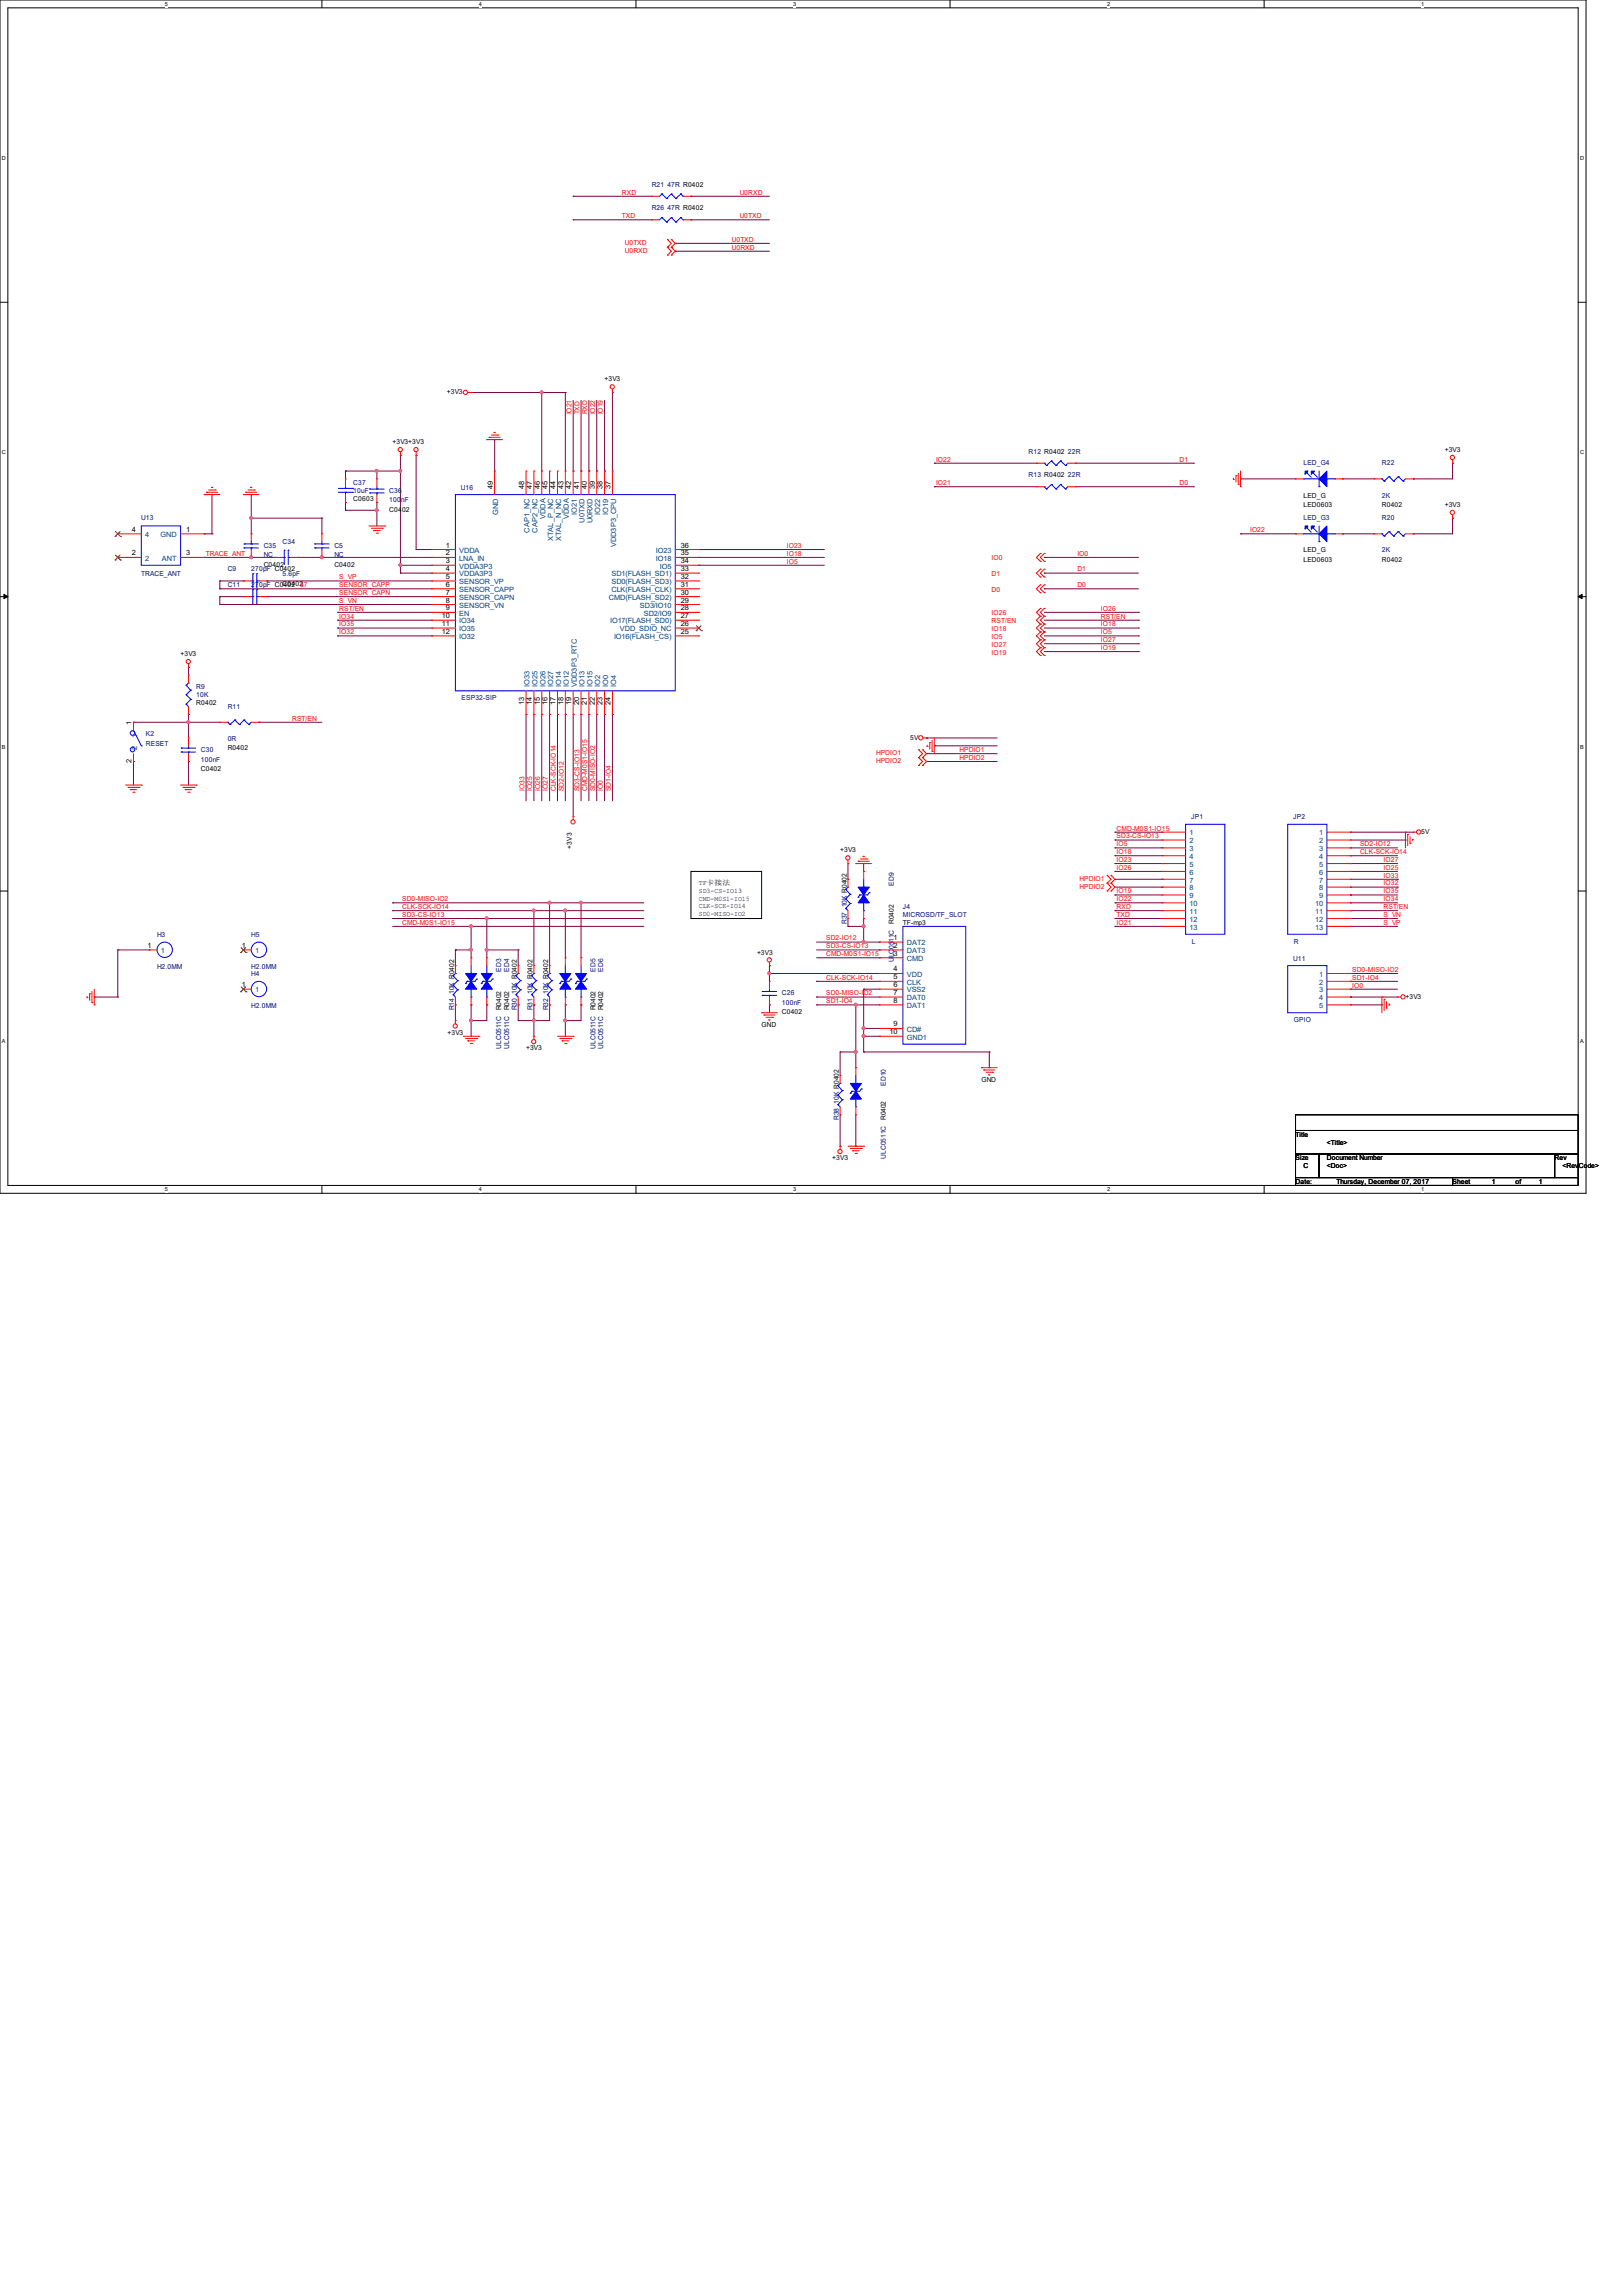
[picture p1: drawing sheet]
<svg xmlns="http://www.w3.org/2000/svg" width="210mm" height="297mm" viewBox="0 0 210 297" stroke-linecap="round" stroke-linejoin="round" font-family="sans-serif">
<defs><g id="words">
<g font-size=".9" fill="#f00">
<text x="80.5" y="28.2">TXD</text>
<text x="80.5" y="25.2">RXD</text>
<text x="95.7" y="25.2">U0RXD</text>
<text x="95.7" y="28.2">U0TXD</text>
<text x="80.9" y="31.7">U0TXD</text>
<text x="80.9" y="32.7">U0RXD</text>
<text x="94.7" y="31.3">U0TXD</text>
<text x="94.7" y="32.3">U0RXD</text>
<text x="74" y="53.6" transform="rotate(-90 74 53.6)">IO21</text>
<text x="75" y="53.6" transform="rotate(-90 75 53.6)">TXD</text>
<text x="76" y="53.6" transform="rotate(-90 76 53.6)">RXD</text>
<text x="77" y="53.6" transform="rotate(-90 77 53.6)">IO22</text>
<text x="78" y="53.6" transform="rotate(-90 78 53.6)">IO19</text>
<text x="121.1" y="59.7">IO22</text>
<text x="152.6" y="59.7">D1</text>
<text x="121.1" y="62.8">IO21</text>
<text x="152.6" y="62.8">D0</text>
<text x="26.6" y="71.9">TRACE_ANT</text>
<text x="101.8" y="71.9">IO18</text>
<text x="101.8" y="70.9">IO23</text>
<text x="139.4" y="71.9">IO0</text>
<text x="161.8" y="68.9">IO22</text>
<text x="43.9" y="77">SENSOR_CAPN</text>
<text x="43.9" y="76">SENSOR_CAPP</text>
<text x="43.9" y="75">S_VP</text>
<text x="101.8" y="72.9">IO5</text>
<text x="128.3" y="74.5">D1</text>
<text x="128.3" y="76.6">D0</text>
<text x="128.3" y="72.5">IO0</text>
<text x="139.4" y="74">D1</text>
<text x="139.4" y="76">D0</text>
<text x="43.9" y="82.1">IO32</text>
<text x="43.9" y="81.1">IO35</text>
<text x="43.9" y="80.1">IO34</text>
<text x="43.9" y="79">RST/EN</text>
<text x="43.9" y="78">S_VN</text>
<text x="128.3" y="80.6">RST/EN</text>
<text x="128.3" y="81.7">IO18</text>
<text x="128.3" y="82.7">IO5</text>
<text x="128.3" y="83.7">IO27</text>
<text x="128.3" y="79.6">IO26</text>
<text x="142.5" y="79">IO26</text>
<text x="142.5" y="83.1">IO27</text>
<text x="142.5" y="82.1">IO5</text>
<text x="142.5" y="81.1">IO18</text>
<text x="142.5" y="80.1">RST/EN</text>
<text x="128.3" y="84.7">IO19</text>
<text x="142.5" y="84.1">IO19</text>
<text x="37.8" y="93.3">RST/EN</text>
<text x="113.4" y="97.7">HPDIO1</text>
<text x="113.4" y="98.8">HPDIO2</text>
<text x="124.2" y="97.3">HPDIO1</text>
<text x="124.2" y="98.3">HPDIO2</text>
<text x="67.9" y="102.4" transform="rotate(-90 67.9 102.4)">IO33</text>
<text x="68.9" y="102.4" transform="rotate(-90 68.9 102.4)">IO25</text>
<text x="69.9" y="102.4" transform="rotate(-90 69.9 102.4)">IO26</text>
<text x="70.9" y="102.4" transform="rotate(-90 70.9 102.4)">IO27</text>
<text x="71.9" y="102.4" transform="rotate(-90 71.9 102.4)">CLK-SCK-IO14</text>
<text x="72.9" y="102.4" transform="rotate(-90 72.9 102.4)">SD2-IO12</text>
<text x="75" y="102.4" transform="rotate(-90 75 102.4)">SD3-CS-IO13</text>
<text x="76" y="102.4" transform="rotate(-90 76 102.4)">CMD-M0S1-IO15</text>
<text x="77" y="102.4" transform="rotate(-90 77 102.4)">SD0-MISO-IO2</text>
<text x="78" y="102.4" transform="rotate(-90 78 102.4)">IO0</text>
<text x="79" y="102.4" transform="rotate(-90 79 102.4)">SD1-IO4</text>
<text x="144.5" y="107.5">CMD-M0S1-IO15</text>
<text x="144.5" y="110.5">IO18</text>
<text x="144.5" y="111.5">IO23</text>
<text x="144.5" y="109.5">IO5</text>
<text x="144.5" y="112.6">IO26</text>
<text x="144.5" y="108.5">SD3-CS-IO13</text>
<text x="176" y="110.5">CLK-SCK-IO14</text>
<text x="176" y="109.5">SD2-IO12</text>
<text x="179" y="113.6">IO33</text>
<text x="179" y="112.6">IO25</text>
<text x="179" y="111.5">IO27</text>
<text x="52" y="118.7">SD3-CS-IO13</text>
<text x="52" y="119.7">CMD-M0S1-IO15</text>
<text x="52" y="117.6">CLK-SCK-IO14</text>
<text x="52" y="116.6">SD0-MISO-IO2</text>
<text x="139.7" y="114">HPDIO1</text>
<text x="139.7" y="115">HPDIO2</text>
<text x="144.5" y="115.6">IO19</text>
<text x="144.5" y="118.7">TXD</text>
<text x="144.5" y="117.6">RXD</text>
<text x="144.5" y="116.6">IO22</text>
<text x="144.5" y="119.7">IO21</text>
<text x="179" y="118.7">S_VN</text>
<text x="179" y="117.6">RST/EN</text>
<text x="179" y="119.7">S_VP</text>
<text x="179" y="116.6">IO34</text>
<text x="179" y="115.6">IO35</text>
<text x="179" y="114.6">IO32</text>
<text x="106.9" y="121.7">SD2-IO12</text>
<text x="106.9" y="122.7">SD3-CS-IO13</text>
<text x="106.9" y="123.7">CMD-M0S1-IO15</text>
<text x="175" y="125.8">SD0-MISO-IO2</text>
<text x="106.9" y="126.8">CLK-SCK-IO14</text>
<text x="106.9" y="128.8">SD0-MISO-IO2</text>
<text x="106.9" y="129.8">SD1-IO4</text>
<text x="175" y="127.8">IO0</text>
<text x="175" y="126.8">SD1-IO4</text>
</g>
<g font-size=".9" fill="#000080">
<text x="84.3" y="24.2">R21 47R R0402</text>
<text x="84.3" y="27.2">R26 47R R0402</text>
<text x="133.1" y="58.7">R12 R0402</text>
<text x="138.2" y="58.7">22R</text>
<text x="45.7" y="62.8">C37</text>
<text x="45.7" y="63.8">10uF</text>
<text x="50.4" y="63.8">C36</text>
<text x="50.4" y="65">100nF</text>
<text x="59.6" y="63.4">U16</text>
<text x="133.1" y="61.8">R13 R0402</text>
<text x="138.2" y="61.8">22R</text>
<text x="168.7" y="60.2">LED_G4</text>
<text x="178.8" y="60.2">R22</text>
<text x="178.8" y="64.4">2K</text>
<text x="18.3" y="67.4">U13</text>
<text x="34.1" y="70.9">C35</text>
<text x="36.6" y="70.4">C34</text>
<text x="43.3" y="70.9">C5</text>
<text x="168.7" y="67.4">LED_G3</text>
<text x="178.8" y="67.4">R20</text>
<text x="178.8" y="71.5">2K</text>
<text x="18.3" y="74.5">TRACE_ANT</text>
<text x="29.5" y="76">C11</text>
<text x="29.5" y="74">C9</text>
<text x="32.5" y="76">270pF C0402</text>
<text x="32.5" y="74">270pF C0402</text>
<text x="34.1" y="72.1">NC</text>
<text x="36.6" y="74.5">5.6pF</text>
<text x="43.3" y="72.1">NC</text>
<text x="25.4" y="89.2">R9</text>
<text x="18.9" y="95.3">K2</text>
<text x="25.4" y="90.2">10K</text>
<text x="29.5" y="91.7">R11</text>
<text x="29.5" y="95.9">0R</text>
<text x="59.7" y="90.6">ESP32-SIP</text>
<text x="18.9" y="96.5">RESET</text>
<text x="26" y="97.3">C30</text>
<text x="26" y="98.6">100nF</text>
<text x="154.1" y="106">JP1</text>
<text x="167.3" y="106">JP2</text>
<text x="109.6" y="119.6" transform="rotate(-90 109.6 119.6)">R37 10K R0402</text>
<text x="115.7" y="114.6" transform="rotate(-90 115.7 114.6)">ED9</text>
<text x="116.8" y="117.6">J4</text>
<text x="116.8" y="118.7">MICROSD/TF_SLOT</text>
<text x="20.3" y="121.2">H3</text>
<text x="20.3" y="125.4">H2.0MM</text>
<text x="32.5" y="121.2">H5</text>
<text x="32.5" y="125.4">H2.0MM</text>
<text x="64.9" y="125.8" transform="rotate(-90 64.9 125.8)">ED3</text>
<text x="65.9" y="125.8" transform="rotate(-90 65.9 125.8)">ED4</text>
<text x="77" y="125.8" transform="rotate(-90 77 125.8)">ED5</text>
<text x="78.1" y="125.8" transform="rotate(-90 78.1 125.8)">ED6</text>
<text x="115.7" y="124.5" transform="rotate(-90 115.7 124.5)">ULC0511C</text>
<text x="154.2" y="122.1">L</text>
<text x="167.3" y="124.3">U11</text>
<text x="167.4" y="122.1">R</text>
<text x="32.5" y="126.3">H4</text>
<text x="32.5" y="130.4">H2.0MM</text>
<text x="58.8" y="130.8" transform="rotate(-90 58.8 130.8)">R14 10K R0402</text>
<text x="66.9" y="130.8" transform="rotate(-90 66.9 130.8)">R30 10K R0402</text>
<text x="68.9" y="130.8" transform="rotate(-90 68.9 130.8)">R31 10K R0402</text>
<text x="71" y="130.8" transform="rotate(-90 71 130.8)">R32 10K R0402</text>
<text x="101.2" y="128.8">C26</text>
<text x="101.2" y="130">100nF</text>
<text x="64.9" y="135.7" transform="rotate(-90 64.9 135.7)">ULC0511C</text>
<text x="65.9" y="135.7" transform="rotate(-90 65.9 135.7)">ULC0511C</text>
<text x="77" y="135.7" transform="rotate(-90 77 135.7)">ULC0511C</text>
<text x="78.1" y="135.7" transform="rotate(-90 78.1 135.7)">ULC0511C</text>
<text x="167.4" y="132.3">GPIO</text>
<text x="114.6" y="140.5" transform="rotate(-90 114.6 140.5)">ED10</text>
<text x="108.5" y="145" transform="rotate(-90 108.5 145)">R38 10K R0402</text>
<text x="114.6" y="149.9" transform="rotate(-90 114.6 149.9)">ULC0511C</text>
</g>
<g font-size=".9">
<text x="57.8" y="51">+3V3</text>
<text x="78.2" y="49.4">+3V3</text>
<text x="50.8" y="57.5">+3V3+3V3</text>
<text x="186.9" y="58.5">+3V3</text>
<text x="45.7" y="64.8">C0603</text>
<text x="63.8" y="63.3" transform="rotate(-90 63.8 63.3)">49</text>
<text x="67.8" y="63.3" transform="rotate(-90 67.8 63.3)">48</text>
<text x="68.8" y="63.3" transform="rotate(-90 68.8 63.3)">47</text>
<text x="69.8" y="63.3" transform="rotate(-90 69.8 63.3)">46</text>
<text x="70.9" y="63.3" transform="rotate(-90 70.9 63.3)">45</text>
<text x="71.9" y="63.3" transform="rotate(-90 71.9 63.3)">44</text>
<text x="72.9" y="63.3" transform="rotate(-90 72.9 63.3)">43</text>
<text x="73.9" y="63.3" transform="rotate(-90 73.9 63.3)">42</text>
<text x="74.9" y="63.3" transform="rotate(-90 74.9 63.3)">41</text>
<text x="75.9" y="63.3" transform="rotate(-90 75.9 63.3)">40</text>
<text x="77" y="63.3" transform="rotate(-90 77 63.3)">39</text>
<text x="78" y="63.3" transform="rotate(-90 78 63.3)">38</text>
<text x="79" y="63.3" transform="rotate(-90 79 63.3)">37</text>
<text x="168.7" y="64.4">LED_G</text>
<text x="168.7" y="65.6">LED0603</text>
<text x="178.8" y="65.6">R0402</text>
<text x="186.9" y="65.6">+3V3</text>
<text x="17.1" y="71.9">2</text>
<text x="17.1" y="68.8">4</text>
<text x="24.1" y="71.9">3</text>
<text x="24.1" y="68.8">1</text>
<text x="50.4" y="66.3">C0402</text>
<text x="57.7" y="70.9">1</text>
<text x="57.7" y="71.9">2</text>
<text x="88.1" y="71.9">35</text>
<text x="88.1" y="70.9">36</text>
<text x="168.7" y="71.5">LED_G</text>
<text x="34.1" y="73.4">C0402</text>
<text x="36.6" y="75.8">C040237</text>
<text x="43.3" y="73.4">C0402</text>
<text x="57.7" y="72.9">3</text>
<text x="57.7" y="73.9">4</text>
<text x="57.7" y="74.9">5</text>
<text x="57.7" y="75.9">6</text>
<text x="57.7" y="77">7</text>
<text x="57.7" y="78">8</text>
<text x="88.1" y="78">29</text>
<text x="88.1" y="77">30</text>
<text x="88.1" y="75.9">31</text>
<text x="88.1" y="74.9">32</text>
<text x="88.1" y="73.9">33</text>
<text x="88.1" y="72.9">34</text>
<text x="168.7" y="72.7">LED0603</text>
<text x="178.8" y="72.7">R0402</text>
<text x="57.2" y="80">10</text>
<text x="57.2" y="81">11</text>
<text x="57.2" y="82">12</text>
<text x="57.7" y="79">9</text>
<text x="88.1" y="82">25</text>
<text x="88.1" y="81">26</text>
<text x="88.1" y="80">27</text>
<text x="88.1" y="79">28</text>
<text x="23.4" y="84.9">+3V3</text>
<text x="17" y="93.8" transform="rotate(-90 17 93.8)">1</text>
<text x="25.4" y="91.2">R0402</text>
<text x="67.8" y="91.2" transform="rotate(-90 67.8 91.2)">13</text>
<text x="68.8" y="91.2" transform="rotate(-90 68.8 91.2)">14</text>
<text x="69.8" y="91.2" transform="rotate(-90 69.8 91.2)">15</text>
<text x="70.9" y="91.2" transform="rotate(-90 70.9 91.2)">16</text>
<text x="71.9" y="91.2" transform="rotate(-90 71.9 91.2)">17</text>
<text x="72.9" y="91.2" transform="rotate(-90 72.9 91.2)">18</text>
<text x="73.9" y="91.2" transform="rotate(-90 73.9 91.2)">19</text>
<text x="74.9" y="91.2" transform="rotate(-90 74.9 91.2)">20</text>
<text x="75.9" y="91.2" transform="rotate(-90 75.9 91.2)">21</text>
<text x="77" y="91.2" transform="rotate(-90 77 91.2)">22</text>
<text x="78" y="91.2" transform="rotate(-90 78 91.2)">23</text>
<text x="79" y="91.2" transform="rotate(-90 79 91.2)">24</text>
<text x="117.8" y="95.7">5V</text>
<text x="17" y="98.8" transform="rotate(-90 17 98.8)">2</text>
<text x="26" y="99.8">C0402</text>
<text x="29.5" y="97.1">R0402</text>
<text x="183.9" y="107.9">5V</text>
<text x="74" y="109.8" transform="rotate(-90 74 109.8)">+3V3</text>
<text x="108.7" y="110.3">+3V3</text>
<text x="90.4" y="114.5">TF卡接法</text>
<text x="90.4" y="115.5">SD3-CS-IO13</text>
<text x="90.4" y="116.5">CMD-M0S1-IO15</text>
<text x="90.4" y="117.6">CLK-SCK-IO14</text>
<text x="90.4" y="118.6">SD0-MISO-IO2</text>
<text x="115.7" y="119.6" transform="rotate(-90 115.7 119.6)">R0402</text>
<text x="116.8" y="119.7">TF-mp3</text>
<text x="19.1" y="122.7">1</text>
<text x="31.3" y="122.7">1</text>
<text x="98" y="123.5">+3V3</text>
<text x="115.6" y="122.7">2</text>
<text x="115.6" y="123.7">3</text>
<text x="115.6" y="125.7">4</text>
<text x="115.6" y="121.7">1</text>
<text x="31.3" y="127.8">1</text>
<text x="64.9" y="130.8" transform="rotate(-90 64.9 130.8)">R0402</text>
<text x="65.9" y="130.8" transform="rotate(-90 65.9 130.8)">R0402</text>
<text x="77" y="130.8" transform="rotate(-90 77 130.8)">R0402</text>
<text x="78.1" y="130.8" transform="rotate(-90 78.1 130.8)">R0402</text>
<text x="101.2" y="131.3">C0402</text>
<text x="115.6" y="126.7">5</text>
<text x="115.6" y="127.8">6</text>
<text x="115.6" y="128.8">7</text>
<text x="115.6" y="129.8">8</text>
<text x="181.9" y="129.2">+3V3</text>
<text x="57.9" y="133.9">+3V3</text>
<text x="68.1" y="135.9">+3V3</text>
<text x="98.6" y="132.9">GND</text>
<text x="115.1" y="133.9">10</text>
<text x="115.6" y="132.8">9</text>
<text x="127" y="140">GND</text>
<text x="114.6" y="145" transform="rotate(-90 114.6 145)">R0402</text>
<text x="167.6" y="147.1">Title</text>
<text x="171.7" y="148.1">&lt;Title&gt;</text>
<text x="107.7" y="150.2">+3V3</text>
<text x="167.6" y="150.2">Size</text>
<text x="167.6" y="153.2">Date:</text>
<text x="168.7" y="151.2">C</text>
<text x="171.7" y="151.2">&lt;Doc&gt;</text>
<text x="171.7" y="150.2">Document Number</text>
<text x="172.9" y="153.2">Thursday, December 07, 2017</text>
<text x="188" y="153.2">Sheet</text>
<text x="193" y="153.2">1</text>
<text x="196.1" y="153.2">of</text>
<text x="199.1" y="153.2">1</text>
<text x="201.2" y="150.2">Rev</text>
<text x="202.2" y="151.2">&lt;RevCode&gt;</text>
</g>
<g font-size=".9" fill="#004080">
<text x="18.8" y="69.5">4</text>
<text x="20.8" y="69.5">GND</text>
<text x="59.4" y="71.5">VDDA</text>
<text x="64.5" y="66.6" transform="rotate(-90 64.5 66.6)">GND</text>
<text x="68.5" y="68.9" transform="rotate(-90 68.5 68.9)">CAP1_NC</text>
<text x="69.6" y="68.9" transform="rotate(-90 69.6 68.9)">CAP2_NC</text>
<text x="70.6" y="67.1" transform="rotate(-90 70.6 67.1)">VDDA</text>
<text x="71.6" y="70" transform="rotate(-90 71.6 70)">XTAL_P_NC</text>
<text x="72.6" y="70.1" transform="rotate(-90 72.6 70.1)">XTAL_N_NC</text>
<text x="73.6" y="67.1" transform="rotate(-90 73.6 67.1)">VDDA</text>
<text x="74.6" y="66.6" transform="rotate(-90 74.6 66.6)">IO21</text>
<text x="75.6" y="67.6" transform="rotate(-90 75.6 67.6)">U0TXD</text>
<text x="76.7" y="67.7" transform="rotate(-90 76.7 67.7)">U0RXD</text>
<text x="77.7" y="66.6" transform="rotate(-90 77.7 66.6)">IO22</text>
<text x="78.7" y="66.6" transform="rotate(-90 78.7 66.6)">IO19</text>
<text x="79.7" y="70.8" transform="rotate(-90 79.7 70.8)">VDD3P3_CPU</text>
<text x="84.9" y="71.5">IO23</text>
<text x="18.8" y="72.6">2</text>
<text x="21" y="72.6">ANT</text>
<text x="59.4" y="72.6">LNA_IN</text>
<text x="59.4" y="73.6">VDDA3P3</text>
<text x="59.4" y="74.6">VDDA3P3</text>
<text x="59.4" y="75.6">SENSOR_VP</text>
<text x="59.4" y="76.6">SENSOR_CAPP</text>
<text x="59.4" y="77.6">SENSOR_CAPN</text>
<text x="78.8" y="77.6">CMD(FLASH_SD2)</text>
<text x="79.1" y="76.6">CLK(FLASH_CLK)</text>
<text x="79.1" y="75.6">SD0(FLASH_SD3)</text>
<text x="79.1" y="74.6">SD1(FLASH_SD1)</text>
<text x="84.9" y="72.6">IO18</text>
<text x="85.4" y="73.6">IO5</text>
<text x="59.4" y="78.7">SENSOR_VN</text>
<text x="59.4" y="79.7">EN</text>
<text x="59.4" y="80.7">IO34</text>
<text x="59.4" y="81.7">IO35</text>
<text x="59.4" y="82.7">IO32</text>
<text x="79" y="80.7">IO17(FLASH_SD0)</text>
<text x="79.5" y="82.7">IO16(FLASH_CS)</text>
<text x="80.2" y="81.7">VDD_SDIO_NC</text>
<text x="82.8" y="78.7">SD3/IO10</text>
<text x="83.3" y="79.7">SD2/IO9</text>
<text x="68.5" y="88.9" transform="rotate(-90 68.5 88.9)">IO33</text>
<text x="69.6" y="88.9" transform="rotate(-90 69.6 88.9)">IO25</text>
<text x="70.6" y="88.9" transform="rotate(-90 70.6 88.9)">IO26</text>
<text x="71.6" y="88.9" transform="rotate(-90 71.6 88.9)">IO27</text>
<text x="72.6" y="88.9" transform="rotate(-90 72.6 88.9)">IO14</text>
<text x="73.6" y="88.9" transform="rotate(-90 73.6 88.9)">IO12</text>
<text x="74.6" y="88.9" transform="rotate(-90 74.6 88.9)">VDD3P3_RTC</text>
<text x="75.6" y="88.9" transform="rotate(-90 75.6 88.9)">IO13</text>
<text x="76.7" y="88.9" transform="rotate(-90 76.7 88.9)">IO15</text>
<text x="77.7" y="88.9" transform="rotate(-90 77.7 88.9)">IO2</text>
<text x="78.7" y="88.9" transform="rotate(-90 78.7 88.9)">IO0</text>
<text x="79.7" y="88.9" transform="rotate(-90 79.7 88.9)">IO4</text>
<text x="17.7" y="95.5" transform="rotate(-90 17.7 95.5)">1</text>
<text x="17.7" y="97" transform="rotate(-90 17.7 97)">2</text>
<text x="153.9" y="108.1">1</text>
<text x="153.9" y="109.1">2</text>
<text x="153.9" y="110.1">3</text>
<text x="153.9" y="111.2">4</text>
<text x="153.9" y="112.2">5</text>
<text x="153.9" y="113.2">6</text>
<text x="170.7" y="108.1">1</text>
<text x="170.7" y="109.1">2</text>
<text x="170.7" y="110.1">3</text>
<text x="170.7" y="111.2">4</text>
<text x="170.7" y="112.2">5</text>
<text x="170.7" y="113.2">6</text>
<text x="153.9" y="114.2">7</text>
<text x="153.9" y="115.2">8</text>
<text x="153.9" y="117.3">10</text>
<text x="153.9" y="116.2">9</text>
<text x="153.9" y="118.3">11</text>
<text x="153.9" y="119.3">12</text>
<text x="170.2" y="117.3">10</text>
<text x="170.2" y="118.3">11</text>
<text x="170.2" y="119.3">12</text>
<text x="170.7" y="114.2">7</text>
<text x="170.7" y="115.2">8</text>
<text x="170.7" y="116.2">9</text>
<text x="20.8" y="123.4">1</text>
<text x="33" y="123.4">1</text>
<text x="117.3" y="123.4">DAT3</text>
<text x="117.3" y="124.4">CMD</text>
<text x="117.3" y="122.3">DAT2</text>
<text x="153.9" y="120.3">13</text>
<text x="170.2" y="120.3">13</text>
<text x="33" y="128.4">1</text>
<text x="117.3" y="126.4">VDD</text>
<text x="117.3" y="127.4">CLK</text>
<text x="117.3" y="128.4">VSS2</text>
<text x="117.3" y="129.5">DAT0</text>
<text x="117.3" y="130.5">DAT1</text>
<text x="170.7" y="126.4">1</text>
<text x="170.7" y="127.4">2</text>
<text x="170.7" y="128.4">3</text>
<text x="170.7" y="129.5">4</text>
<text x="170.7" y="130.5">5</text>
<text x="117.3" y="133.5">CD#</text>
<text x="117.3" y="134.5">GND1</text>
</g>
<g font-size=".7">
<text x="21.3" y=".8">5</text>
<text x="62" y=".8">4</text>
<text x="102.6" y=".8">3</text>
<text x="143.3" y=".8">2</text>
<text x="183.9" y=".8">1</text>
<text x=".3" y="20.7">D</text>
<text x="204.5" y="20.7">D</text>
<text x=".3" y="58.8">C</text>
<text x="204.5" y="58.8">C</text>
<text x=".3" y="96.9">B</text>
<text x="204.5" y="96.9">B</text>
<text x=".3" y="135">A</text>
<text x="204.5" y="135">A</text>
<text x="21.3" y="154.2">5</text>
<text x="62" y="154.2">4</text>
<text x="102.6" y="154.2">3</text>
<text x="143.3" y="154.2">2</text>
<text x="183.9" y="154.2">1</text>
</g>
</g></defs>
<path d="M0 0h205.2v154.4h-205.2zM1 1h203.2v152.4h-203.2z" fill="none" stroke="#000" stroke-width=".13"/>
<g fill="#fff">
<path d="M21.3 .1h.4v.8h-.4z"/>
<path d="M21.3 153.5h.4v.8h-.4z"/>
</g>
<path d="M41.7 0v1M41.7 153.4v1" fill="none" stroke="#000" stroke-width=".13"/>
<g fill="#fff">
<path d="M62 .1h.4v.8h-.4z"/>
<path d="M62 153.5h.4v.8h-.4z"/>
</g>
<path d="M82.3 0v1M82.3 153.4v1" fill="none" stroke="#000" stroke-width=".13"/>
<g fill="#fff">
<path d="M102.6 .1h.4v.8h-.4z"/>
<path d="M102.6 153.5h.4v.8h-.4z"/>
</g>
<path d="M122.9 0v1M122.9 153.4v1" fill="none" stroke="#000" stroke-width=".13"/>
<g fill="#fff">
<path d="M143.3 .1h.3v.8h-.3z"/>
<path d="M143.3 153.5h.3v.8h-.3z"/>
</g>
<path d="M163.6 0v1M163.6 153.4v1" fill="none" stroke="#000" stroke-width=".13"/>
<g fill="#fff">
<path d="M183.9 .1h.4v.8h-.4z"/>
<path d="M183.9 153.5h.4v.8h-.4z"/>
<path d="M.3 20.1h.5v.8h-.5z"/>
<path d="M204.5 20.1h.5v.8h-.5z"/>
<path d="M.3 58.2h.5v.8h-.5z"/>
<path d="M204.5 58.2h.5v.8h-.5z"/>
</g>
<path d="M0 39.1h1M204.2 39.1h1" fill="none" stroke="#000" stroke-width=".13"/>
<g fill="#fff">
<path d="M.3 96.3h.4v.8h-.4z"/>
<path d="M204.5 96.3h.4v.8h-.4z"/>
</g>
<path d="M0 77.2h1M204.2 77.2h1" fill="none" stroke="#000" stroke-width=".13"/>
<path d="M.5 76.9l.5 .3-.5 .3zM204.2 77.2l.5-.3v.6z" fill="#000" stroke="#000" stroke-width=".13"/>
<g fill="#fff">
<path d="M.3 134.4h.4v.8h-.4z"/>
<path d="M204.5 134.4h.4v.8h-.4z"/>
</g>
<path d="M0 115.3h1M89.4 112.8h9.2v6.1h-9.2zM204.2 115.3h1M167.6 144.3h36.6v2h-36.6zM167.6 146.3h36.6v3.1h-36.6zM167.6 149.4h3.1v3h-3.1zM167.6 152.4h20.4v1h-20.4zM170.7 149.4h30.5v3h-30.5zM188 152.4h16.2v1h-16.2zM201.2 149.4h3v3h-3z" fill="none" stroke="#000" stroke-width=".13"/>
<g fill="none" stroke="#800040" stroke-width=".13">
<path d="M74.2 28.4h.1M74.2 25.4h.1M74.2 25.4h10.1M74.2 28.4h10.1M87.4 31.5h.1M87.4 32.5h.1M87.4 31.5h12.2M87.4 32.5h12.2M89.4 25.4h.1M89.4 28.4h.1M89.4 25.4h10.2M89.4 28.4h10.2"/>
<path d="M51.8 58.9h.1M51.8 58.9v15.3M53.8 58.9h.1M53.8 58.9v12.2M61 50.8h.1M61 50.8h12.2M64 56.9h.1M64 56.9v4.1M70.1 50.8h.1M70.1 50.8v10.2M73.2 50.8h.1M73.2 50.8v10.2"/>
<path d="M74.2 51.8v9.2M75.2 51.8v9.2M76.2 51.8v9.2M77.2 51.8v9.2M78.2 51.8v9.2M79.2 50.8h.1M79.2 50.8v10.2M120.9 59.9h.1M120.9 59.9h13.2M139.2 59.9h15.2M154.4 59.9h.1M188 59.9h.1"/>
<path d="M188 59.9v2.1h-5.1M26.4 69.1h.1M26.4 72.1h.1M26.4 72.1h9.2M26.4 69.1h1M27.4 69.1h.1M27.4 64v5.1M28.4 78.2h.1M28.4 76.2h.1M28.4 75.2h.1M28.4 77.2h.1M28.4 78.2h27.5"/>
<path d="M28.4 77.2h3.1M28.4 76.2h27.5M28.4 75.2h3.1M28.4 75.2v1M28.4 77.2v1M31.5 75.2h.1M31.5 77.2h.1M32.5 72.1h.1M32.5 67.1h.1M32.5 64h.1M32.5 64v5.1M32.5 67.1h9.2"/>
<path d="M34.5 77.2h.1M34.5 75.2h.1M34.5 77.2h21.4M34.5 75.2h21.4M38.6 72.1h.1M38.6 72.1h17.3M41.7 72.1h.1M41.7 67.1h.1M41.7 67.1v2M43.7 79.2h.1M43.7 79.2h12.2M44.7 65h.1"/>
<path d="M44.7 66h.1M44.7 61h.1M44.7 61v1M44.7 65v1M44.7 66h4.1M44.7 61h7.1M48.8 61h.1M48.8 66h.1M48.8 65h.1M48.8 61v1M48.8 65v3.1M51.8 73.2h.1"/>
<path d="M51.8 74.2h.1M51.8 61h.1M51.8 74.2h4.1M51.8 73.2h4.1M53.8 71.1h.1M53.8 71.1h2.1M74.2 61h.1M75.2 61h.1M76.2 61h.1M77.2 61h.1M78.2 61h.1M90.4 73.2h.1"/>
<path d="M90.4 72.1h.1M90.4 71.1h.1M90.4 73.2h16.3M90.4 72.1h16.3M90.4 71.1h16.3M120.9 63h.1M120.9 63h13.2M135.1 74.2h.1M135.1 76.2h.1M135.1 72.1h.1M135.1 79.2h12.2M135.1 76.2h12.2"/>
<path d="M135.1 74.2h12.2M135.1 72.1h12.2M139.2 63h15.2M147.3 79.2h.1M154.4 63h.1M160.5 69.1h.1M160.5 62h.1M160.5 69.1h7.1M160.5 62h7.1M173.7 69.1h.1M173.7 62h.1M173.7 69.1h4.1"/>
<path d="M173.7 62h4.1M182.9 69.1h.1M182.9 62h.1M188 67.1h.1M188 67.1v2h-5.1M17.3 93.5h.1M17.3 98.6h.1M17.3 93.5h11.1M17.3 98.6v3M24.4 93.5h.1M24.4 98.6h.1M24.4 92.5h.1"/>
<path d="M24.4 86.4h.1M24.4 86.4v1M24.4 92.5v3M24.4 98.6v3M33.5 93.5h.1M33.5 93.5h8.2M43.7 82.3h.1M43.7 81.3h.1M43.7 80.3h.1M43.7 82.3h12.2M43.7 81.3h12.2M43.7 80.3h12.2"/>
<path d="M68.1 92.5h.1M68.1 92.5v11.1M69.1 92.5h.1M69.1 92.5v11.1M70.1 92.5h.1M70.1 92.5v11.1M71.1 92.5h.1M71.1 92.5v11.1M72.1 92.5h.1M72.1 92.5v11.1M73.2 92.5h.1M73.2 92.5v11.1"/>
<path d="M74.2 92.5h.1M74.2 92.5v13.2M75.2 92.5h.1M75.2 92.5v11.1M76.2 92.5h.1M76.2 92.5v11.1M77.2 92.5h.1M77.2 92.5v11.1M78.2 92.5h.1M78.2 92.5v11.1M79.2 92.5h.1M79.2 92.5v11.1"/>
<path d="M119.9 97.5h.1M119.9 98.6h.1M119.9 95.5h.1M119.9 97.5h9.1M119.9 98.6h9.1M119.9 95.5h9.1M120.9 96.5h.1M120.9 96.5h8.1M135.1 82.3h12.2M135.1 81.3h12.2M135.1 80.3h12.2M135.1 84.3h12.2"/>
<path d="M135.1 83.3h12.2M147.3 84.3h.1M147.3 83.3h.1M147.3 82.3h.1M147.3 81.3h.1M147.3 80.3h.1M50.8 117.9h.1M50.8 116.8h.1M50.8 117.9h32.5M50.8 116.8h32.5M50.8 118.9h32.5M50.8 119.9h32.5"/>
<path d="M61 119.9h.1M61 119.9v4.1M63 118.9h.1M63 118.9v5.1M69.1 117.9h.1M69.1 117.9v7.1M71.1 116.8h.1M71.1 116.8v8.2M73.2 117.9h.1M73.2 117.9v6.1M75.2 116.8h.1M75.2 116.8v7.2"/>
<path d="M109.7 119.9h.1M109.7 113.8h.1M109.7 119.9h2.1M109.7 111.8v2M109.7 118.9v1M111.8 119.9h.1M111.8 111.8h.1M111.8 111.8v1M111.8 118.9v3M144.3 115.8h.1M144.3 118.9h.1M144.3 117.9h.1"/>
<path d="M144.3 116.8h.1M144.3 119.9h.1M144.3 110.7h.1M144.3 111.8h.1M144.3 109.7h.1M144.3 112.8h.1M144.3 108.7h.1M144.3 107.7h.1M144.3 117.9h6.1M144.3 116.8h6.1M144.3 118.9h6.1M144.3 119.9h6.1"/>
<path d="M144.3 115.8h6.1M144.3 114.8h6.1M144.3 113.8h6.1M144.3 112.8h6.1M144.3 108.7h6.1M144.3 107.7h6.1M144.3 110.7h6.1M144.3 111.8h6.1M144.3 109.7h6.1M150.4 114.8h.1M150.4 113.8h.1M174.8 118.9h.1"/>
<path d="M174.8 117.9h.1M174.8 119.9h.1M174.8 116.8h.1M174.8 115.8h.1M174.8 112.8h.1M174.8 107.7h.1M174.8 111.8h.1M174.8 110.7h.1M174.8 109.7h.1M174.8 117.9h6M174.8 116.8h6M174.8 118.9h6"/>
<path d="M174.8 119.9h6M174.8 115.8h6M174.8 114.8h6M174.8 113.8h6M174.8 112.8h6M174.8 108.7h7.1M174.8 107.7h8.1M174.8 110.7h6M174.8 111.8h6M174.8 109.7h6M180.8 114.8h.1M180.8 113.8h.1"/>
<path d="M181.9 108.7h.1M12.2 129h.1M12.2 129h3M15.2 122.9h.1M15.2 129h.1M15.2 122.9h4.1M15.2 122.9v6.1M58.9 122.9h.1M58.9 130h.1M58.9 122.9v2.1M58.9 130v2.1M58.9 122.9h2.1"/>
<path d="M61 130h.1M61 132.1h.1M61 122.9h.1M61 130v4.1M63 122.9h.1M63 130h.1M63 122.9h4.1M63 130v2.1h-2M67.1 122.9h.1M67.1 130h.1M67.1 132.1h.1M67.1 122.9v2.1"/>
<path d="M67.1 130v2.1M69.1 132.1h.1M69.1 130h.1M69.1 130v4.1M71.1 130h.1M71.1 130v2.1h-4M73.2 130h.1M73.2 132.1h.1M73.2 130v4.1M75.2 130h.1M75.2 130v2.1h-2M99.6 126h.1"/>
<path d="M99.6 125h.1M99.6 130h.1M99.6 126h14.2M99.6 125v2M99.6 130v1.1M105.7 127h.1M105.7 129h.1M105.7 130h.1M105.7 121.9h8.1M105.7 130h8.1M105.7 122.9h8.1M105.7 124h8.1"/>
<path d="M105.7 127h8.1M105.7 129h8.1M108.7 136.1h.1M108.7 136.1h2M108.7 136.1v3.1M110.7 130h.1M110.7 136.1h.1M110.7 130v8.2M111.8 121.9h.1M111.8 128h.1M111.8 133.1h.1M111.8 134.1h.1"/>
<path d="M111.8 136.1h.1M111.8 128h2M111.8 128v8.1M111.8 136.1h16.2M111.8 133.1h2M111.8 134.1h2M113.8 122.9h.1M113.8 124h.1M113.8 121.9h.1M128 136.1h.1M128 138.2h.1M128 136.1v2.1"/>
<path d="M174.8 129h.1M174.8 128h.1M174.8 127h.1M174.8 126h.1M174.8 130h4M174.8 126h6M174.8 128h6M174.8 127h6M174.8 129h6M178.8 130h.1M108.7 148.3h.1M108.7 144.3v4"/>
<path d="M110.7 148.3h.1M110.7 144.3v4"/>
</g>
<g fill="#f0f" stroke="#f0f" stroke-width=".13">
<circle cx="48.7" cy="66" r=".19"/>
<circle cx="24.4" cy="93.5" r=".19"/>
<circle cx="70.1" cy="50.8" r=".19"/>
<circle cx="41.6" cy="72.1" r=".19"/>
<circle cx="32.5" cy="72.1" r=".19"/>
<circle cx="32.5" cy="67" r=".19"/>
<circle cx="51.8" cy="73.1" r=".19"/>
<circle cx="51.8" cy="60.9" r=".19"/>
<circle cx="48.7" cy="60.9" r=".19"/>
<circle cx="71.1" cy="116.8" r=".19"/>
<circle cx="69.1" cy="132.1" r=".19"/>
<circle cx="75.2" cy="116.8" r=".19"/>
<circle cx="73.1" cy="132.1" r=".19"/>
<circle cx="60.9" cy="132.1" r=".19"/>
<circle cx="73.1" cy="117.8" r=".19"/>
<circle cx="63" cy="118.9" r=".19"/>
<circle cx="60.9" cy="119.9" r=".19"/>
<circle cx="60.9" cy="122.9" r=".19"/>
<circle cx="63" cy="122.9" r=".19"/>
<circle cx="69.1" cy="117.8" r=".19"/>
<circle cx="99.5" cy="126" r=".19"/>
<circle cx="111.7" cy="133.1" r=".19"/>
<circle cx="111.7" cy="119.9" r=".19"/>
<circle cx="111.7" cy="121.9" r=".19"/>
<circle cx="110.7" cy="136.1" r=".19"/>
<circle cx="110.7" cy="130" r=".19"/>
<circle cx="111.7" cy="134.1" r=".19"/>
</g>
<g fill="none" stroke="#f00" stroke-width=".13">
<path d="M84.3 25.4h.1M84.3 28.4h.1M84.3 25.4h1M84.3 28.4h1M86.4 31h.1M86.4 32h.1M86.4 33h.1M86.4 31l.5 .5-.5 .5M86.4 32l.5 .5-.5 .5M86.9 32h.1M86.9 31h.1M86.9 33h.1"/>
<path d="M86.9 31l.5 .5-.5 .5M86.9 32l.5 .5-.5 .5M88.4 25.4h1M88.4 28.4h1M89.4 25.4h.1M89.4 28.4h.1M51.8 58.9h.1M51.8 58.5v.4M53.8 58.9h.1M53.8 58.5v.4M60.5 50.8h.5M61 50.8h.1"/>
<path d="M63 56.9h.1M63 56.9h2M63.3 56.6h.1M63.3 56.6h1.4M63.6 56.3h.8M63.9 56h.1M63.9 56h.2M64.4 56.3h.1M79.2 50.8h.1M79.2 50.4v.4M134.1 59.9h.1M134.1 59.9h1"/>
<path d="M138.2 59.9h1M139.2 59.9h.1M188 59.9h.1M188 59.5v.4M15.2 72.1h.1M15.2 69.1h.1M15.2 69.1h3.1M15.2 72.1h3.1M23.4 69.1h3M23.4 72.1h3M26.4 64h.1M26.4 72.1h.1"/>
<path d="M26.4 69.1h.1M26.4 64h2M26.7 63.7h.1M26.7 63.7h1.5M27 63.4h.9M27.3 63.1h.1M27.3 63.1h.2M27.9 63.4h.1M31.5 64h.1M31.5 77.2h.1M31.5 75.2h.1M31.5 64h2"/>
<path d="M31.5 77.2h1M31.5 75.2h1M31.8 63.7h.1M31.8 63.7h1.4M32.1 63.4h.8M32.4 63.1h.1M32.4 63.1h.2M32.5 72.1h.1M32.5 69.1h.1M32.5 69.1v1M32.5 71.1v1M32.9 63.4h.1"/>
<path d="M33.5 77.2h1M33.5 75.2h1M34.5 77.2h.1M34.5 75.2h.1M35.6 72.1h.1M35.6 72.1h1M37.6 72.1h1M38.6 72.1h.1M41.7 72.1h.1M41.7 69.1h.1M41.7 69.1v1M41.7 71.1v1"/>
<path d="M44.7 62h.1M44.7 65h.1M44.7 62v1M44.7 64v1M47.8 68.1h2M48 68.4h1.5M48.3 68.7h.1M48.3 68.7h.9M48.7 69h.2M48.8 65h.1M48.8 62h.1M48.8 62v1"/>
<path d="M48.8 64v1M48.9 69h.1M49.5 68.4h.1M49.8 68.1h.1M55.9 71.1h.1M55.9 72.1h.1M55.9 73.2h.1M55.9 74.2h.1M55.9 75.2h.1M55.9 76.2h.1M55.9 77.2h.1M55.9 78.2h.1"/>
<path d="M55.9 79.2h.1M55.9 72.1h3M55.9 77.2h3M55.9 71.1h3M55.9 73.2h3M55.9 74.2h3M55.9 75.2h3M55.9 76.2h3M55.9 78.2h3M55.9 79.2h3M64 61h.1M64 61v3"/>
<path d="M68.1 61h.1M68.1 61v3M69.1 61h.1M69.1 61v3M70.1 61h.1M70.1 61v3M71.1 61h.1M71.1 61v3M72.1 61h.1M72.1 61v3M73.2 61h.1M73.2 61v3"/>
<path d="M74.2 61h.1M74.2 61v3M75.2 61h.1M75.2 61v3M76.2 61h.1M76.2 61v3M77.2 61h.1M77.2 61v3M78.2 61h.1M78.2 61v3M79.2 61h.1M79.2 61v3"/>
<path d="M87.4 72.1h3M87.4 77.2h3M87.4 71.1h3M87.4 73.2h3M87.4 74.2h3M87.4 75.2h3M87.4 76.2h3M87.4 78.2h3M87.4 79.2h3M90.4 79.2h.1M90.4 78.2h.1M90.4 77.2h.1"/>
<path d="M90.4 76.2h.1M90.4 75.2h.1M90.4 74.2h.1M90.4 73.2h.1M90.4 72.1h.1M90.4 71.1h.1M134.1 63h.1M134.1 63h1M134.6 79.8h.1M134.6 73.7h.1M134.6 74.7h.1M134.6 75.7h.1"/>
<path d="M134.6 76.7h.1M134.6 78.7h.1M134.6 71.6h.1M134.6 72.6h.1M134.6 79.8l-.5 .5 .5 .5M134.6 73.7l-.5 .5 .5 .5M134.6 75.7l-.5 .5 .5 .5M134.6 78.7l-.5 .5 .5 .6M134.6 71.6l-.5 .5 .5 .5M135.1 79.8h.1M135.1 73.7h.1M135.1 74.7h.1"/>
<path d="M135.1 75.7h.1M135.1 76.7h.1M135.1 78.7h.1M135.1 71.6h.1M135.1 72.6h.1M135.1 79.8l-.5 .5 .5 .5M135.1 73.7l-.5 .5 .5 .5M135.1 75.7l-.5 .5 .5 .5M135.1 78.7l-.5 .5 .5 .6M135.1 71.6l-.5 .5 .5 .5M138.2 63h1M139.2 63h.1"/>
<path d="M159.6 62.1h.1M159.6 61.9v.2M159.9 61.6h.1M159.9 61.6v.8M160.2 62.7h.1M160.2 61.3v1.4M160.5 63h.1M160.5 61v2M167.6 69.1h.1M167.6 62h.1M167.6 69.1h1.1M167.6 62h1.1"/>
<path d="M172.7 69.1h1M172.7 62h1M173.7 69.1h.1M173.7 62h.1M177.8 69.1h.1M177.8 62h.1M177.8 69.1h1M177.8 62h1M181.9 69.1h1M181.9 62h1M182.9 69.1h.1M182.9 62h.1"/>
<path d="M188 67.1h.1M188 66.6v.5M17.3 98.6h.1M17.3 93.5h.1M17.3 93.5v1M17.3 97.5v1.1M24.4 86.4h.1M24.4 92.5h.1M24.4 87.4h.1M24.4 98.6h.1M24.4 95.5h.1M24.4 85.9v.5"/>
<path d="M24.4 87.4v1M24.4 91.4v1.1M24.4 95.5v1M24.4 97.5v1.1M28.4 93.5h.1M28.4 93.5h1.1M32.5 93.5h1M33.5 93.5h.1M55.9 80.3h.1M55.9 81.3h.1M55.9 82.3h.1M55.9 80.3h3"/>
<path d="M55.9 81.3h3M55.9 82.3h3M68.1 92.5h.1M68.1 89.4v3.1M69.1 92.5h.1M69.1 89.4v3.1M70.1 92.5h.1M70.1 89.4v3.1M71.1 92.5h.1M71.1 89.4v3.1M72.1 92.5h.1M72.1 89.4v3.1"/>
<path d="M73.2 92.5h.1M73.2 89.4v3.1M74.2 92.5h.1M74.2 89.4v3.1M75.2 92.5h.1M75.2 89.4v3.1M76.2 92.5h.1M76.2 89.4v3.1M77.2 92.5h.1M77.2 89.4v3.1M78.2 92.5h.1M78.2 89.4v3.1"/>
<path d="M79.2 92.5h.1M79.2 89.4v3.1M87.4 80.3h3M87.4 81.3h3M87.4 82.3h3M90.4 82.3h.1M90.4 81.3h.1M90.4 80.3h.1M118.9 97h.1M118.9 98h.1M118.9 99.1h.1M118.9 98l.5 .6-.5 .5"/>
<path d="M118.9 97l.5 .5-.5 .5M119.4 98h.1M119.4 97h.1M119.4 99.1h.1M119.4 97l.5 .5-.5 .5M119.4 98l.5 .6-.5 .5M119.5 95.5h.4M119.9 95.5h.1M120 96.6h.1M120 96.4v.2M120.3 96.1h.1M120.3 96.1v.8"/>
<path d="M120.6 97.2h.1M120.6 95.8v1.4M120.9 97.5h.1M120.9 95.5v2M134.6 80.8h.1M134.6 81.8h.1M134.6 82.8h.1M134.6 83.8h.1M134.6 84.8h.1M134.6 80.8l-.5 .5 .5 .5M134.6 81.8l-.5 .5 .5 .5M134.6 82.8l-.5 .5 .5 .5"/>
<path d="M134.6 83.8l-.5 .5 .5 .5M135.1 80.8h.1M135.1 81.8h.1M135.1 82.8h.1M135.1 83.8h.1M135.1 84.8h.1M135.1 80.8l-.5 .5 .5 .5M135.1 81.8l-.5 .5 .5 .5M135.1 82.8l-.5 .5 .5 .5M135.1 83.8l-.5 .5 .5 .5M16.3 101.6h2M16.6 101.9h1.4"/>
<path d="M16.8 102.2h.1M16.8 102.2h.9M17.2 102.5h.2M17.4 102.5h.1M18 101.9h.1M18.3 101.6h.1M23.4 101.6h2M23.7 101.9h1.4M24 102.2h.1M24 102.2h.8M24.3 102.5h.2M24.5 102.5h.1"/>
<path d="M25.1 101.9h.1M25.4 101.6h.1M74.2 105.7h.1M74.2 105.7v.4M109.7 111.8h.1M109.7 118.9h.1M109.7 113.8h.1M109.7 111.3v.5M109.7 113.8v1M109.7 117.9v1M110.7 111.8h.1M110.7 111.8h2.1"/>
<path d="M111 111.5h.1M111 111.5h1.5M111.3 111.2h.9M111.7 110.8h.1M111.8 112.8h.1M111.8 118.9h.1M111.8 112.8v1M111.8 117.9v1M112.2 111.2h.1M143.3 113.3h.1M143.3 114.3h.1M143.3 115.3h.1"/>
<path d="M143.3 113.3l.5 .5-.5 .5M143.3 114.3l.5 .5-.5 .5M143.8 114.3h.1M143.8 113.3h.1M143.8 115.3h.1M143.8 113.3l.5 .5-.5 .5M143.8 114.3l.5 .5-.5 .5M150.4 107.7h.1M150.4 108.7h.1M150.4 109.7h.1M150.4 110.7h.1M150.4 111.8h.1"/>
<path d="M150.4 112.8h.1M150.4 113.8h.1M150.4 114.8h.1M150.4 116.8h.1M150.4 115.8h.1M150.4 117.9h.1M150.4 118.9h.1M150.4 119.9h.1M150.4 111.8h3M150.4 107.7h3M150.4 108.7h3M150.4 109.7h3"/>
<path d="M150.4 110.7h3M150.4 112.8h3M150.4 113.8h3M150.4 114.8h3M150.4 116.8h3M150.4 115.8h3M150.4 117.9h3M150.4 118.9h3M150.4 119.9h3M171.7 111.8h3.1M171.7 107.7h3.1M171.7 108.7h3.1"/>
<path d="M171.7 109.7h3.1M171.7 110.7h3.1M171.7 112.8h3.1M171.7 113.8h3.1M171.7 114.8h3.1M171.7 116.8h3.1M171.7 115.8h3.1M171.7 117.9h3.1M171.7 118.9h3.1M171.7 119.9h3.1M174.8 107.7h.1M174.8 108.7h.1"/>
<path d="M174.8 109.7h.1M174.8 110.7h.1M174.8 111.8h.1M174.8 112.8h.1M174.8 113.8h.1M174.8 114.8h.1M174.8 115.8h.1M174.8 116.8h.1M174.8 117.9h.1M174.8 118.9h.1M174.8 119.9h.1M181.9 107.7h.1"/>
<path d="M181.9 107.7v2M182.2 108h.1M182.2 108v1.4M182.5 109.1h.1M182.5 108.3v.8M182.8 108.6h.1M182.8 108.6v.2M182.9 107.7h.1M182.9 107.7h.4M11.3 129.1h.1M11.3 128.9v.2M11.6 128.6h.1"/>
<path d="M11.6 128.6v.9M11.9 129.8h.1M11.9 128.3v1.5M12.2 130h.1M12.2 128v2M19.3 122.9h.1M19.3 122.9h1M31.5 128h.1M31.5 122.9h.1M31.5 122.9h1M31.5 128h1M58.9 132.1h.1"/>
<path d="M58.9 130h.1M58.9 125h.1M58.9 125v1M58.9 129v1M58.9 132.1v.4M59.9 134.1h2.1M60.2 134.4h1.5M60.5 134.7h.1M60.5 134.7h.9M60.9 135h.1M61 124h.1M61 130h.1"/>
<path d="M61 124v1M61 129v1M61 135h.1M61.7 134.4h.1M62 134.1h.1M63 124h.1M63 130h.1M63 124v1M63 129v1M67.1 130h.1M67.1 125h.1M67.1 125v1"/>
<path d="M67.1 129v1M69.1 134.1h.1M69.1 130h.1M69.1 125h.1M69.1 125v1M69.1 129v1M69.1 134.1v.4M71.1 130h.1M71.1 125h.1M71.1 125v1M71.1 129v1M72.1 134.1h2.1"/>
<path d="M72.4 134.4h1.5M72.7 134.7h.1M72.7 134.7h.9M73.1 135h.1M73.2 124h.1M73.2 130h.1M73.2 124v1M73.2 129v1M73.2 135h.1M73.9 134.4h.1M74.2 134.1h.1M75.2 124h.1"/>
<path d="M75.2 130h.1M75.2 124v1M75.2 129v1M98.6 131.1h.1M98.6 131.1h2M98.8 131.4h.1M98.8 131.4h1.5M99.1 131.7h.9M99.5 132h.1M99.5 132h.2M99.6 125h.1M99.6 130h.1"/>
<path d="M99.6 127h.1M99.6 124.5v.5M99.6 127v1M99.6 129v1M100 131.7h.1M108.7 139.2h.1M108.7 139.2v1M110.7 138.2h.1M110.7 138.2v1M113.8 122.9h.1M113.8 124h.1M113.8 126h.1"/>
<path d="M113.8 127h.1M113.8 128h.1M113.8 129h.1M113.8 130h.1M113.8 121.9h.1M113.8 133.1h.1M113.8 134.1h.1M113.8 134.1h3M113.8 129h3M113.8 122.9h3M113.8 128h3M113.8 124h3"/>
<path d="M113.8 126h3M113.8 127h3M113.8 130h3M113.8 121.9h3M113.8 133.1h3M127 138.2h.1M127 138.2h2M127.3 138.5h.1M127.3 138.5h1.4M127.6 138.8h.8M127.9 139.1h.1M127.9 139.1h.2"/>
<path d="M128.4 138.8h.1M171.7 129h3.1M171.7 128h3.1M171.7 126h3.1M171.7 127h3.1M171.7 130h3.1M174.8 126h.1M174.8 127h.1M174.8 128h.1M174.8 129h.1M174.8 130h.1M178.8 129h.1"/>
<path d="M178.8 129v2.1M179.1 129.3h.1M179.1 129.3v1.5M179.4 130.5h.1M179.4 129.6v.9M179.7 130h.1M179.7 130v.1M180.8 129h.1M180.8 129h.5M108.7 148.3h.1M108.7 144.3h.1M108.7 143.3v1"/>
<path d="M108.7 148.3v.5M109.7 148.3h2.1M110 148.6h1.5M110.3 148.9h.1M110.3 148.9h.9M110.7 149.3h.1M110.7 144.3h.1M110.7 143.3v1M110.8 149.3h.1M111.5 148.6h.1M111.8 148.3h.1"/>
<circle cx="51.8" cy="58.2" r=".28"/>
<circle cx="53.8" cy="58.2" r=".28"/>
<circle cx="60.2" cy="50.8" r=".28"/>
<circle cx="79.2" cy="50.1" r=".28"/>
<circle cx="187.9" cy="59.2" r=".28"/>
<circle cx="187.9" cy="66.3" r=".28"/>
<circle cx="24.4" cy="85.6" r=".28"/>
<circle cx="119.1" cy="95.5" r=".28"/>
<circle cx="74.1" cy="106.4" r=".28"/>
<circle cx="109.7" cy="111" r=".28"/>
<circle cx="183.6" cy="107.7" r=".28"/>
<circle cx="58.9" cy="132.8" r=".28"/>
<circle cx="69.1" cy="134.8" r=".28"/>
<circle cx="99.5" cy="124.2" r=".28"/>
<circle cx="181.5" cy="129" r=".28"/>
<circle cx="108.7" cy="149" r=".28"/>
</g>
<g fill="none" stroke="#00f" stroke-width=".13">
<path d="M85.6 25.1h.1M85.6 28.2h.1M85.6 25.1l-.3 .3M85.6 25.1l.7 .6M85.6 28.2l-.3 .2M85.6 28.2l.7 .5M86.3 25.7h.1M86.3 28.7h.1M86.9 25.1h.1M86.9 28.2h.1M86.9 25.1l-.6 .6M86.9 25.1l.6 .6"/>
<path d="M86.9 28.2l-.6 .5M86.9 28.2l.6 .5M87.5 25.7h.1M87.5 28.7h.1M88.1 25.1h.1M88.1 28.2h.1M88.1 25.1l-.6 .6M88.1 25.1l.3 .3M88.1 28.2l-.6 .5M88.1 28.2l.3 .2M88.4 25.4h.1M88.4 28.4h.1"/>
<path d="M135.1 59.9h.1M135.1 59.9l.3 .3M136.1 59.6h.1M136.1 59.6l.6 .6M136.1 59.6l-.7 .6M137.2 59.6h.1M137.2 59.6l.7 .6M137.2 59.6l-.5 .6M138.2 59.9l-.3 .3M18.3 68.1h5.1v5.1h-5.1zM31.6 70.4h.1M31.6 70.9h.1"/>
<path d="M31.6 70.4h1.8M31.6 70.9h1.8M32.5 70.9h.1M32.5 70.4h.1M32.5 70.1v.3M32.5 70.9v.2M32.5 77.2h.2M32.5 75.2h.2M32.7 77.2h.1M32.7 76.3h.1M32.7 75.2h.1M32.7 74.3h.1"/>
<path d="M32.7 74.3v1.8M32.7 76.3v1.8M33.2 76.3h.1M33.2 77.2h.1M33.2 74.3h.1M33.2 75.2h.1M33.2 77.2h.3M33.2 74.3v1.8M33.2 76.3v1.8M33.2 75.2h.3M36.6 72.1h.2M36.8 72.1h.1"/>
<path d="M36.8 71.2h.1M36.8 71.2v1.9M37.3 71.2h.1M37.3 72.1h.1M37.3 72.1h.3M37.3 71.2v1.9M40.7 70.4h.1M40.7 70.9h.1M40.7 70.4h1.9M40.7 70.9h1.9M41.7 70.9h.1M41.7 70.4h.1"/>
<path d="M41.7 70.1v.3M41.7 70.9v.2M43.8 63.7h1.8M43.8 63.2h1.8M44.7 63.2h.1M44.7 63.7h.1M44.7 63v.2M44.7 63.7v.3M45.6 63.7h.1M45.6 63.2h.1M47.8 63.3h.1M47.8 63.8h.1"/>
<path d="M47.8 63.3h1.9M47.8 63.8h1.9M48.8 63.8h.1M48.8 63.3h.1M48.8 63v.3M48.8 63.8v.2M58.9 64h28.5v25.4h-28.5zM135.1 63h.1M135.1 63l.3 .3M135.4 60.2h.1M135.4 63.3h.1M136.1 62.7h.1"/>
<path d="M136.1 62.7l.6 .6M136.1 62.7l-.7 .6M136.7 60.2h.1M136.7 63.3h.1M137.2 62.7h.1M137.2 62.7l.7 .6M137.2 62.7l-.5 .6M137.9 60.2h.1M137.9 63.3h.1M138.2 63l-.3 .3M168.7 69.1h.1M168.7 62h.1"/>
<path d="M168.7 69.1h2M168.7 62h2M169.1 68.3h.1M169.1 61.2h.1M169.1 68.3l.6 .6M169.1 61.2l.6 .6M169.9 68.3h.1M169.9 61.2h.1M169.9 68.3l.6 .6M169.9 61.2l.6 .6M170.7 70.1h.1M170.7 63h.1"/>
<path d="M170.7 61v2M170.7 68.1v2M171.7 69.1h1M171.7 62h1M172.7 69.1h.1M172.7 62h.1M178.8 69.1h.1M178.8 62h.1M178.8 69.1l.3 .3M178.8 62l.3 .3M179.1 69.4h.1M179.1 62.3h.1"/>
<path d="M179.7 68.8h.1M179.7 61.7h.1M179.7 68.8l.6 .6M179.7 68.8l-.6 .6M179.7 61.7l.6 .6M179.7 61.7l-.6 .6M180.3 69.4h.1M180.3 62.3h.1M180.9 68.8h.1M180.9 61.7h.1M180.9 68.8l.7 .6M180.9 68.8l-.6 .6"/>
<path d="M180.9 61.7l.7 .6M180.9 61.7l-.6 .6M181.6 69.4h.1M181.6 62.3h.1M181.9 69.1l-.3 .3M181.9 62l-.3 .3M17.3 94.5l1 2M18.3 96.5h.1M23.5 96.8h.1M23.5 97.3h.1M23.5 96.8h1.8M23.5 97.3h1.8"/>
<path d="M24.1 91.1h.1M24.1 89.9h.1M24.1 88.7h.1M24.1 91.1l.3 .3M24.1 89.9l.6 .6M24.1 88.7l.6 .6M24.4 88.4h.1M24.4 97.3h.1M24.4 96.8h.1M24.4 88.4l-.3 .3M24.4 96.5v.3M24.4 97.3v.2"/>
<path d="M24.7 90.5h.1M24.7 89.3h.1M24.7 90.5l-.6 .6M24.7 89.3l-.6 .6M29.5 93.5h.1M29.5 93.5l.3 .3M29.8 93.8h.1M30.4 93.2h.1M30.4 93.2l.6 .6M30.4 93.2l-.6 .6M31 93.8h.1M31.6 93.2h.1"/>
<path d="M31.6 93.2l.6 .6M31.6 93.2l-.6 .6M32.2 93.8h.1M32.5 93.5l-.3 .3M109.4 117.6h.1M109.4 116.3h.1M109.4 115.1h.1M109.4 117.6l.3 .3M109.4 116.3l.6 .6M109.4 115.1l.6 .6M109.7 114.8h.1M109.7 114.8l-.3 .3"/>
<path d="M110 116.9h.1M110 115.7h.1M110 116.9l-.6 .7M110 115.7l-.6 .6M111 116.1h.1M111.3 115.8h.1M111.3 115.8l-.3 .3M111.8 114.8h.1M111.8 117.9h.1M111.8 113.8v1M111.8 116.8v1.1M112.5 115.5h.1"/>
<path d="M112.5 115.5l-.2 .3h-1M116.8 119.9h8.2v15.2h-8.2zM153.4 106.7h5.1v14.2h-5.1zM166.6 106.7h5.1v14.2h-5.1zM58.6 128.7h.1M58.6 127.5h.1M58.6 126.3h.1M58.6 128.7l.3 .3M58.6 127.5l.6 .6M58.6 126.3l.6 .6M58.9 126h.1M58.9 126l-.3 .3"/>
<path d="M59.2 128.1h.1M59.2 126.9h.1M59.2 128.1l-.6 .6M59.2 126.9l-.6 .6M60.2 127.3h.1M60.5 127h.1M60.5 127l-.3 .3M61 126h.1M61 129h.1M61 125v1M61 128v1M61.7 126.7h.1"/>
<path d="M61.7 126.7l-.2 .3h-1M62.3 127.3h.1M62.5 127h.1M62.5 127l-.2 .3M63 126h.1M63 129h.1M63 125v1M63 128v1M63.7 126.7h.1M63.7 126.7l-.2 .3h-1M66.8 128.7h.1M66.8 127.5h.1"/>
<path d="M66.8 126.3h.1M66.8 128.7l.3 .3M66.8 127.5l.6 .6M66.8 126.3l.6 .6M67.1 126h.1M67.1 126l-.3 .3M67.4 128.1h.1M67.4 126.9h.1M67.4 128.1l-.6 .6M67.4 126.9l-.6 .6M68.8 128.7h.1M68.8 127.5h.1"/>
<path d="M68.8 126.3h.1M68.8 128.7l.3 .3M68.8 127.5l.6 .6M68.8 126.3l.6 .6M69.1 126h.1M69.1 126l-.3 .3M69.4 128.1h.1M69.4 126.9h.1M69.4 128.1l-.6 .6M69.4 126.9l-.6 .6M70.8 128.7h.1M70.8 127.5h.1"/>
<path d="M70.8 126.3h.1M70.8 128.7l.3 .3M70.8 127.5l.6 .6M70.8 126.3l.6 .6M71.1 126h.1M71.1 126l-.3 .3M71.4 128.1h.1M71.4 126.9h.1M71.4 128.1l-.6 .6M71.4 126.9l-.6 .6M72.4 127.3h.1M72.6 127h.1"/>
<path d="M72.6 127l-.2 .3M73.2 126h.1M73.2 129h.1M73.2 125v1M73.2 128v1M73.9 126.7h.1M73.9 126.7l-.2 .3h-1.1M74.5 127.3h.1M74.7 127h.1M74.7 127l-.2 .3M75.2 126h.1M75.2 129h.1"/>
<path d="M75.2 125v1M75.2 128v1M75.9 126.7h.1M75.9 126.7l-.2 .3h-1M98.6 128.3h.1M98.6 128.8h.1M98.6 128.3h1.9M98.6 128.8h1.9M99.6 128.8h.1M99.6 128.3h.1M99.6 128v.3M99.6 128.8v.2"/>
<path d="M110.7 139.2v1M166.6 125h5.1v6.1h-5.1zM108.4 143h.1M108.4 141.7h.1M108.4 140.5h.1M108.4 143l.3 .3M108.4 141.7l.6 .6M108.4 140.5l.6 .6M108.7 140.2h.1M108.7 140.2l-.3 .3M109 142.3h.1M109 141.1h.1"/>
<path d="M109 142.3l-.6 .7M109 141.1l-.6 .6M110 141.5h.1M110.2 141.2h.1M110.2 141.2l-.2 .3M110.7 140.2h.1M110.7 143.3h.1M110.7 142.2v1.1M111.5 140.9h.1M111.5 140.9l-.2 .3h-1.1"/>
<circle cx="17.1" cy="94.9" r=".3"/>
<circle cx="17.1" cy="97" r=".3"/>
<circle cx="21.3" cy="122.9" r=".99"/>
<circle cx="33.5" cy="122.9" r=".99"/>
<circle cx="33.5" cy="128" r=".99"/>
</g>
<g fill="#00f" stroke="#00f" stroke-width=".13">
<path d="M170.7 69.1l1-1v2z"/>
<path d="M169.7 68.1h.4l-.4 .4z"/>
<path d="M168.9 68.1h.3l-.3 .4z"/>
<path d="M170.7 62l1-1v2z"/>
<path d="M169.7 61h.4l-.4 .4z"/>
<path d="M168.9 61h.3l-.3 .4z"/>
<path d="M62.3 126h1.4l-.7 1z" fill-rule="evenodd"/>
<path d="M63 127l.7 1h-1.4z" fill-rule="evenodd"/>
<path d="M72.4 126h1.5l-.7 1z" fill-rule="evenodd"/>
<path d="M73.2 127l.7 1h-1.5z" fill-rule="evenodd"/>
<path d="M110 140.2h1.5l-.8 1z" fill-rule="evenodd"/>
<path d="M110.7 141.2l.8 1h-1.5z" fill-rule="evenodd"/>
<path d="M111 114.8h1.5l-.7 1z" fill-rule="evenodd"/>
<path d="M111.8 115.8l.7 1h-1.5z" fill-rule="evenodd"/>
<path d="M74.5 126h1.4l-.7 1z" fill-rule="evenodd"/>
<path d="M75.2 127l.7 1h-1.4z" fill-rule="evenodd"/>
<path d="M60.2 126h1.5l-.7 1z" fill-rule="evenodd"/>
<path d="M61 127l.7 1h-1.5z" fill-rule="evenodd"/>
</g>
<g fill="none" stroke="#804000" stroke-width=".13">
<path d="M14.9 72.5h.1M14.9 69.4h.1M14.9 71.8l.7 .7M14.9 68.8l.7 .6M15.5 71.8l-.6 .7M15.5 68.8l-.6 .6M15.6 72.5h.1M15.6 69.4h.1M90.1 81.6h.1M90.1 81l.7 .6M90.7 81l-.6 .6M90.8 81.6h.1"/>
<path d="M31.2 128.4h.1M31.2 123.3h.1M31.2 127.7l.6 .7M31.2 122.6l.6 .7M31.8 127.7l-.6 .7M31.8 122.6l-.6 .7M31.8 128.4h.1M31.8 123.3h.1"/>
</g>
<use href="#words"/>
</svg>
